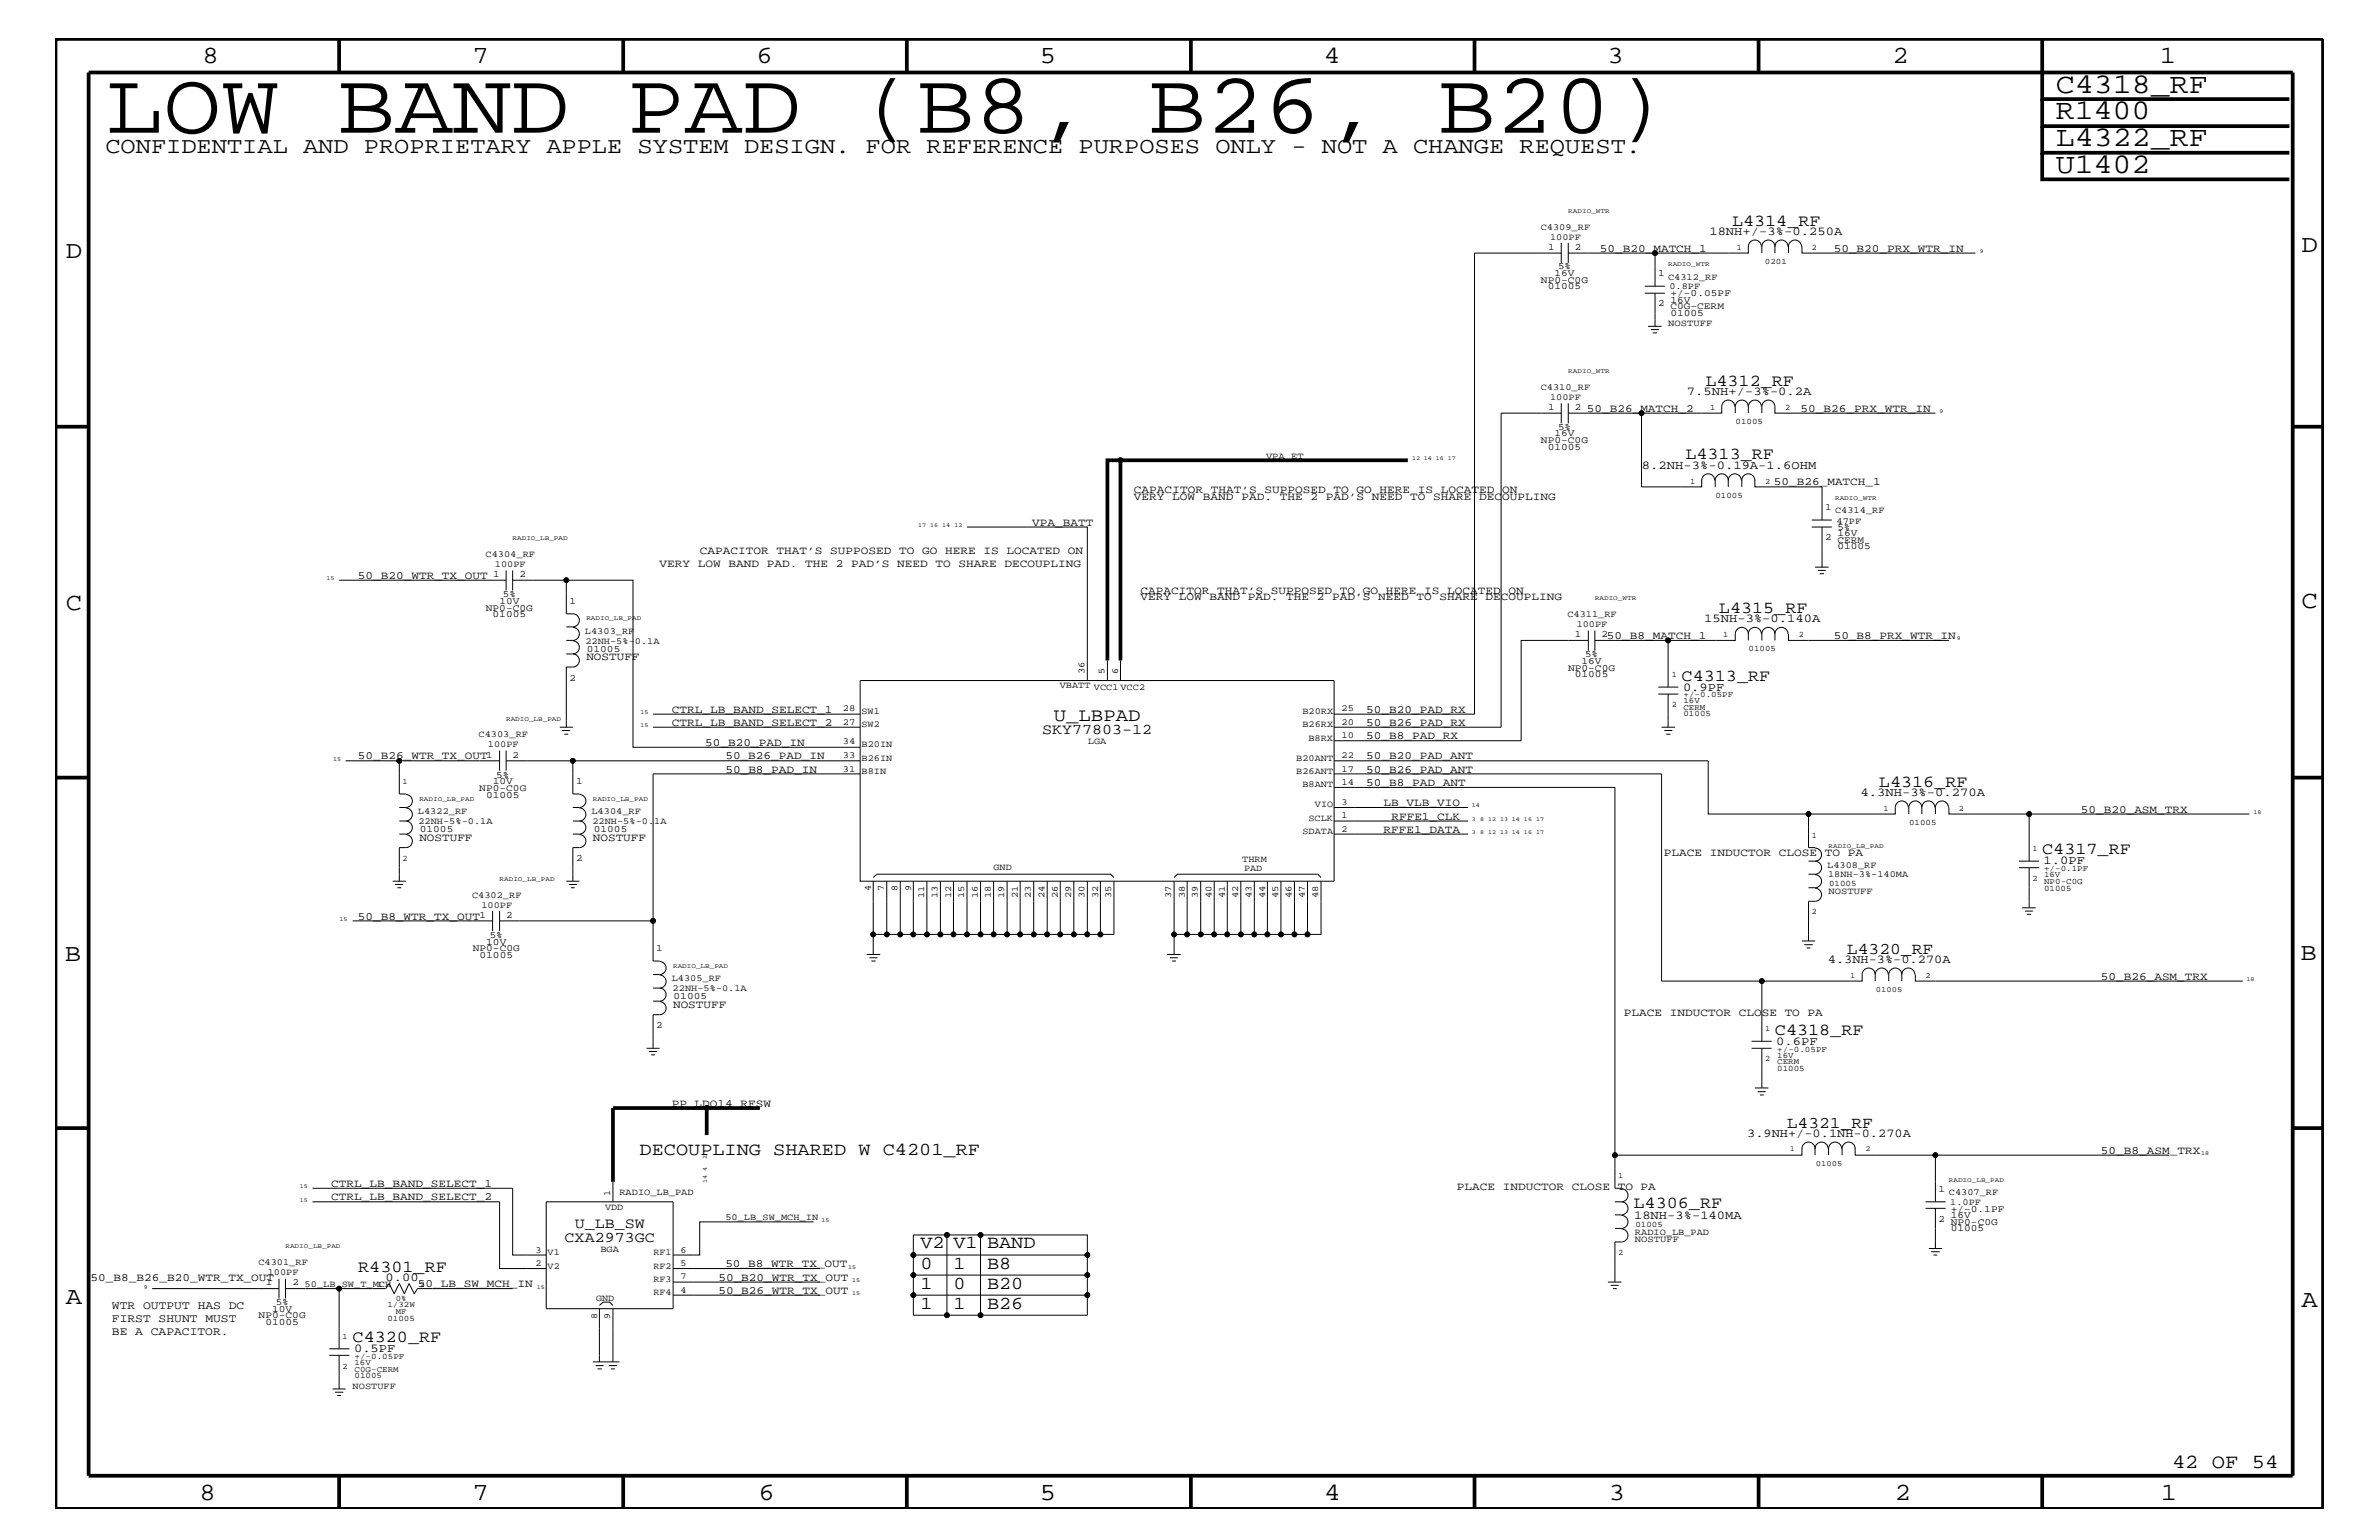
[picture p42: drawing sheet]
<svg xmlns="http://www.w3.org/2000/svg" width="432mm" height="279mm" viewBox="0 0 432 279" stroke-linecap="round" stroke-linejoin="round" font-family="sans-serif">
<defs><g id="words">
<text font-size="15.9" x="19.1" y="24.1">LOW BAND PAD (B8, B26, B20)</text>
<g font-size="5.2">
<text x="373.1" y="16.8">C4318_RF</text>
<text x="373.1" y="21.6">R1400</text>
<text x="373.1" y="26.5">L4322_RF</text>
<text x="373.1" y="31.4">U1402</text>
</g>
<g font-size="4.5">
<text x="36.7" y="11.5">8</text>
<text x="85.8" y="11.5">7</text>
<text x="137.3" y="11.5">6</text>
<text x="188.7" y="11.5">5</text>
<text x="240.3" y="11.5">4</text>
<text x="291.8" y="11.5">3</text>
<text x="343.5" y="11.5">2</text>
<text x="392" y="11.5">1</text>
<text x="11.9" y="46.8">D</text>
<text x="417.7" y="45.7">D</text>
<text x="11.9" y="110.6">C</text>
<text x="417.7" y="110.3">C</text>
<text x="11.8" y="174.3">B</text>
<text x="417.6" y="174.2">B</text>
<text x="11.9" y="236.7">A</text>
<text x="417.7" y="237.1">A</text>
<text x="36.2" y="272.1">8</text>
<text x="85.8" y="272.1">7</text>
<text x="137.7" y="272.1">6</text>
<text x="188.7" y="272.1">5</text>
<text x="240.4" y="272.1">4</text>
<text x="292" y="272.1">3</text>
<text x="343.9" y="272.1">2</text>
<text x="392.2" y="272.1">1</text>
</g>
<text font-size="4.1" x="19.1" y="27.7">CONFIDENTIAL AND PROPRIETARY APPLE SYSTEM DESIGN. FOR REFERENCE PURPOSES ONLY - NOT A CHANGE REQUEST.</text>
<text font-size="3.6" x="394.2" y="266.4">42 OF 54</text>
<text font-size="3.4" x="191.3" y="130.8">U_LBPAD</text>
<g font-size="3.3">
<text x="116.1" y="209.6">DECOUPLING SHARED W C4201_RF</text>
<text x="167" y="226.5">V2</text>
<text x="173.1" y="226.5">V1</text>
<text x="179.2" y="226.5">BAND</text>
<text x="167" y="233.8">1</text>
<text x="167" y="230.2">0</text>
<text x="173.1" y="230.2">1</text>
<text x="173.1" y="233.8">0</text>
<text x="179.2" y="233.8">B20</text>
<text x="179.2" y="230.2">B8</text>
<text x="167" y="237.4">1</text>
<text x="173.1" y="237.4">1</text>
<text x="179.2" y="237.4">B26</text>
</g>
<g font-size="3">
<text x="314.4" y="40.9">L4314_RF</text>
<text x="309.5" y="70">L4312_RF</text>
<text x="305.9" y="83.3">L4313_RF</text>
<text x="312" y="111.2">L4315_RF</text>
<text x="305.2" y="123.5">C4313_RF</text>
<text x="341" y="142.8">L4316_RF</text>
<text x="370.7" y="155">C4317_RF</text>
<text x="335.2" y="173.1">L4320_RF</text>
<text x="322.2" y="187.7">C4318_RF</text>
<text x="324.3" y="204.6">L4321_RF</text>
<text x="296.5" y="219.2">L4306_RF</text>
<text x="65" y="230.7">R4301_RF</text>
<text x="64" y="243.5">C4320_RF</text>
</g>
<g font-size="2.7">
<text x="189.1" y="133.2">SKY77803-12</text>
<text x="102.5" y="225.3">CXA2973GC</text>
<text x="104.3" y="222.9">U_LB_SW</text>
</g>
<g font-size="2.2">
<text x="310.3" y="42.6">18NH+/-3%-0.250A</text>
<text x="306.2" y="71.7">7.5NH+/-3%-0.2A</text>
<text x="298" y="85">8.2NH-3%-0.19A-1.6OHM</text>
<text x="309.3" y="112.9">15NH-3%-0.140A</text>
<text x="305.5" y="125.3">0.9PF</text>
<text x="337.7" y="144.5">4.3NH-3%-0.270A</text>
<text x="370.9" y="156.8">1.0PF</text>
<text x="331.8" y="174.8">4.3NH-3%-0.270A</text>
<text x="322.4" y="189.5">0.6PF</text>
<text x="317.1" y="206.3">3.9NH+/-0.1NH-0.270A</text>
<text x="296.6" y="221.1">18NH-3%-140MA</text>
<text x="70" y="232.4">0.00</text>
<text x="64.3" y="245.3">0.5PF</text>
</g>
<g font-size="2.1">
<text x="20.3" y="237.4">WTR OUTPUT HAS DC</text>
<text x="20.3" y="239.9">FIRST SHUNT MUST</text>
<text x="20.3" y="242.3">BE A CAPACITOR.</text>
</g>
<g font-size="2">
<text x="290.4" y="45.7">50_B20_MATCH_1</text>
<text x="332.8" y="45.7">50_B20_PRX_WTR_IN</text>
<text x="288" y="74.7">50_B26_MATCH_2</text>
<text x="326.8" y="74.7">50_B26_PRX_WTR_IN</text>
<text x="205.8" y="89.5">CAPACITOR THAT’S SUPPOSED TO GO HERE IS LOCATED ON</text>
<text x="322" y="88.1">50_B26_MATCH_1</text>
<text x="187.4" y="95.4">VPA_BATT</text>
<text x="205.8" y="90.7">VERY LOW BAND PAD. THE 2 PAD’S NEED TO SHARE DECOUPLING</text>
<text x="127" y="100.4">CAPACITOR THAT’S SUPPOSED TO GO HERE IS LOCATED ON</text>
<text x="64.9" y="105">50_B20_WTR_TX_OUT</text>
<text x="119.7" y="102.9">VERY LOW BAND PAD. THE 2 PAD’S NEED TO SHARE DECOUPLING</text>
<text x="207" y="107.7">CAPACITOR THAT’S SUPPOSED TO GO HERE IS LOCATED ON</text>
<text x="207" y="108.9">VERY LOW BAND PAD. THE 2 PAD’S NEED TO SHARE DECOUPLING</text>
<text x="106.4" y="119.8">NOSTUFF</text>
<text x="291.7" y="115.9">50_B8_MATCH_1</text>
<text x="332.8" y="115.9">50_B8_PRX_WTR_IN</text>
<text x="121.9" y="129.3">CTRL_LB_BAND_SELECT_1</text>
<text x="121.9" y="131.7">CTRL_LB_BAND_SELECT_2</text>
<text x="248" y="131.7">50_B26_PAD_RX</text>
<text x="248" y="129.3">50_B20_PAD_RX</text>
<text x="64.9" y="137.8">50_B26_WTR_TX_OUT</text>
<text x="128" y="135.3">50_B20_PAD_IN</text>
<text x="131.7" y="137.8">50_B26_PAD_IN</text>
<text x="248" y="134.1">50_B8_PAD_RX</text>
<text x="248" y="137.8">50_B20_PAD_ANT</text>
<text x="131.7" y="140.2">50_B8_PAD_IN</text>
<text x="248" y="142.6">50_B8_PAD_ANT</text>
<text x="248" y="140.2">50_B26_PAD_ANT</text>
<text x="251.1" y="146.2">LB_VLB_VIO</text>
<text x="252.6" y="148.7">RFFE1_CLK</text>
<text x="377.7" y="147.5">50_B20_ASM_TRX</text>
<text x="76.1" y="152.6">NOSTUFF</text>
<text x="107.6" y="152.6">NOSTUFF</text>
<text x="251.1" y="151.1">RFFE1_DATA</text>
<text x="302" y="155.2">PLACE INDUCTOR CLOSE TO PA</text>
<text x="64.9" y="166.9">50_B8_WTR_TX_OUT</text>
<text x="381.3" y="177.7">50_B26_ASM_TRX</text>
<text x="122.2" y="182.9">NOSTUFF</text>
<text x="294.7" y="184.3">PLACE INDUCTOR CLOSE TO PA</text>
<text x="121.9" y="200.9">PP_LDO14_RFSW</text>
<text x="381.3" y="209.3">50_B8_ASM_TRX</text>
<text x="60.1" y="215.3">CTRL_LB_BAND_SELECT_1</text>
<text x="264.4" y="215.8">PLACE INDUCTOR CLOSE TO PA</text>
<text x="60.1" y="217.8">CTRL_LB_BAND_SELECT_2</text>
<text x="16.4" y="232.4">50_B8_B26_B20_WTR_TX_OUT</text>
<text x="75.9" y="233.5">50_LB_SW_MCH_IN</text>
<text x="130.4" y="232.4">50_B20_WTR_TX_OUT</text>
<text x="131.7" y="229.9">50_B8_WTR_TX_OUT</text>
<text x="130.4" y="234.7">50_B26_WTR_TX_OUT</text>
</g>
<g font-size="1.8">
<text x="281" y="45.3">1</text>
<text x="285.8" y="45.3">2</text>
<text x="279.7" y="51.3">NP0-C0G</text>
<text x="280.9" y="52.5">01005</text>
<text x="282.2" y="50.2">16V</text>
<text x="282.8" y="48.9">5%</text>
<text x="301" y="50.2">1</text>
<text x="303.2" y="53.8">+/-0.05PF</text>
<text x="301" y="55.6">2</text>
<text x="303.2" y="57.3">01005</text>
<text x="303.2" y="56.1">C0G-CERM</text>
<text x="303.2" y="54.9">16V</text>
<text x="281" y="74.4">1</text>
<text x="285.8" y="74.4">2</text>
<text x="279.7" y="80.5">NP0-C0G</text>
<text x="280.9" y="81.6">01005</text>
<text x="282.2" y="79.2">16V</text>
<text x="282.8" y="78">5%</text>
<text x="331.3" y="92.6">1</text>
<text x="331.3" y="98">2</text>
<text x="333.5" y="97.3">16V</text>
<text x="333.5" y="98.5">CERM</text>
<text x="333.5" y="99.7">01005</text>
<text x="333.5" y="96.2">5%</text>
<text x="89.5" y="104.7">1</text>
<text x="94.3" y="104.7">2</text>
<text x="88.2" y="110.8">NP0-C0G</text>
<text x="89.4" y="112">01005</text>
<text x="90.6" y="109.5">10V</text>
<text x="91.3" y="108.3">5%</text>
<text x="103.4" y="109.5">1</text>
<text x="106.5" y="118.2">01005</text>
<text x="285.8" y="115.6">1</text>
<text x="287.7" y="119.2">5%</text>
<text x="290.7" y="115.6">2</text>
<text x="103.4" y="123.5">2</text>
<text x="284.6" y="121.7">NP0-C0G</text>
<text x="285.8" y="122.9">01005</text>
<text x="287.1" y="120.4">16V</text>
<text x="88.2" y="137.4">1</text>
<text x="93" y="137.4">2</text>
<text x="87" y="143.5">NP0-C0G</text>
<text x="89.5" y="142.3">10V</text>
<text x="90.1" y="141.1">5%</text>
<text x="104.6" y="142.3">1</text>
<text x="88.2" y="144.7">01005</text>
<text x="76.2" y="151">01005</text>
<text x="107.8" y="151">01005</text>
<text x="104.6" y="156.2">2</text>
<text x="87" y="166.5">1</text>
<text x="91.9" y="166.5">2</text>
<text x="85.8" y="172.6">NP0-C0G</text>
<text x="87" y="173.8">01005</text>
<text x="88.3" y="171.4">10V</text>
<text x="88.9" y="170.1">5%</text>
<text x="119.1" y="172.6">1</text>
<text x="122.3" y="181.3">01005</text>
<text x="119.1" y="186.5">2</text>
<text x="351.9" y="221.7">2</text>
<text x="351.9" y="216.2">1</text>
<text x="354.1" y="219.8">+/-0.1PF</text>
<text x="354.1" y="220.9">16V</text>
<text x="354.1" y="222.2">NP0-C0G</text>
<text x="354.1" y="223.4">01005</text>
<text x="48.3" y="233.2">1</text>
<text x="53.1" y="233.2">2</text>
<text x="46.9" y="239.2">NP0-C0G</text>
<text x="49.4" y="238">10V</text>
<text x="50" y="236.8">5%</text>
<text x="48.2" y="240.5">01005</text>
</g>
<g font-size="1.7">
<text x="279.7" y="41.7">C4309_RF</text>
<text x="281.3" y="43.5">100PF</text>
<text x="302.8" y="50.7">C4312_RF</text>
<text x="303" y="52.5">0.8PF</text>
<text x="302.8" y="59.2">NOSTUFF</text>
<text x="279.7" y="70.7">C4310_RF</text>
<text x="281.3" y="72.6">100PF</text>
<text x="229.8" y="83.3">VPA_ET</text>
<text x="333.1" y="93.2">C4314_RF</text>
<text x="333.3" y="95">47PF</text>
<text x="88.1" y="101">C4304_RF</text>
<text x="89.8" y="102.9">100PF</text>
<text x="284.5" y="112">C4311_RF</text>
<text x="286.2" y="113.7">100PF</text>
<text x="106.2" y="115">L4303_RF</text>
<text x="106.3" y="116.8">22NH-5%-0.1A</text>
<text x="192.4" y="124.9">VBATT VCC1 VCC2</text>
<text x="196.8" y="122.4" transform="rotate(-90 196.8 122.4)">36</text>
<text x="200.5" y="122.4" transform="rotate(-90 200.5 122.4)">5</text>
<text x="202.9" y="122.4" transform="rotate(-90 202.9 122.4)">6</text>
<text x="153" y="131.5">27</text>
<text x="153" y="129.1">28</text>
<text x="156.4" y="131.9">SW2</text>
<text x="156.4" y="129.6">SW1</text>
<text x="236.4" y="131.9">B26RX</text>
<text x="236.4" y="129.6">B20RX</text>
<text x="243.5" y="131.5">20</text>
<text x="243.5" y="129.1">25</text>
<text x="86.9" y="133.8">C4303_RF</text>
<text x="88.6" y="135.6">100PF</text>
<text x="153" y="137.5">33</text>
<text x="153" y="135.1">34</text>
<text x="156.4" y="135.6">B20IN</text>
<text x="197.4" y="135">LGA</text>
<text x="237.5" y="134.4">B8RX</text>
<text x="243.5" y="137.5">22</text>
<text x="243.5" y="133.9">10</text>
<text x="153" y="140">31</text>
<text x="156.4" y="140.4">B8IN</text>
<text x="156.4" y="138">B26IN</text>
<text x="235.3" y="140.4">B26ANT</text>
<text x="235.3" y="138">B20ANT</text>
<text x="236.4" y="142.9">B8ANT</text>
<text x="243.5" y="140">17</text>
<text x="243.5" y="142.4">14</text>
<text x="75.9" y="147.7">L4322_RF</text>
<text x="75.9" y="149.5">22NH-5%-0.1A</text>
<text x="107.4" y="147.7">L4304_RF</text>
<text x="107.5" y="149.5">22NH-5%-0.1A</text>
<text x="237.5" y="149">SCLK</text>
<text x="238.7" y="146.5">VIO</text>
<text x="243.5" y="146">3</text>
<text x="243.5" y="148.4">1</text>
<text x="236.4" y="151.3">SDATA</text>
<text x="243.5" y="150.9">2</text>
<text x="158.1" y="161.7" transform="rotate(-90 158.1 161.7)">4</text>
<text x="160.4" y="161.7" transform="rotate(-90 160.4 161.7)">7</text>
<text x="162.9" y="161.7" transform="rotate(-90 162.9 161.7)">8</text>
<text x="165.4" y="161.7" transform="rotate(-90 165.4 161.7)">9</text>
<text x="180.3" y="157.8">GND</text>
<text x="225.5" y="156.4">THRM</text>
<text x="225.8" y="158">PAD</text>
<text x="331.6" y="157.4">L4308_RF</text>
<text x="331.8" y="159.2">18NH-3%-140MA</text>
<text x="85.7" y="162.8">C4302_RF</text>
<text x="87.4" y="164.7">100PF</text>
<text x="167.7" y="162.9" transform="rotate(-90 167.7 162.9)">11</text>
<text x="170.2" y="162.9" transform="rotate(-90 170.2 162.9)">13</text>
<text x="172.6" y="162.9" transform="rotate(-90 172.6 162.9)">12</text>
<text x="175" y="162.9" transform="rotate(-90 175 162.9)">15</text>
<text x="177.5" y="162.9" transform="rotate(-90 177.5 162.9)">16</text>
<text x="179.8" y="162.9" transform="rotate(-90 179.8 162.9)">18</text>
<text x="182.3" y="162.9" transform="rotate(-90 182.3 162.9)">19</text>
<text x="184.7" y="162.9" transform="rotate(-90 184.7 162.9)">21</text>
<text x="187.1" y="162.9" transform="rotate(-90 187.1 162.9)">23</text>
<text x="189.6" y="162.9" transform="rotate(-90 189.6 162.9)">24</text>
<text x="192" y="162.9" transform="rotate(-90 192 162.9)">26</text>
<text x="194.4" y="162.9" transform="rotate(-90 194.4 162.9)">29</text>
<text x="196.8" y="162.9" transform="rotate(-90 196.8 162.9)">30</text>
<text x="199.3" y="162.9" transform="rotate(-90 199.3 162.9)">32</text>
<text x="201.7" y="162.9" transform="rotate(-90 201.7 162.9)">35</text>
<text x="212.6" y="162.9" transform="rotate(-90 212.6 162.9)">37</text>
<text x="215.1" y="162.9" transform="rotate(-90 215.1 162.9)">38</text>
<text x="217.4" y="162.9" transform="rotate(-90 217.4 162.9)">39</text>
<text x="219.9" y="162.9" transform="rotate(-90 219.9 162.9)">40</text>
<text x="222.3" y="162.9" transform="rotate(-90 222.3 162.9)">41</text>
<text x="224.7" y="162.9" transform="rotate(-90 224.7 162.9)">42</text>
<text x="227.2" y="162.9" transform="rotate(-90 227.2 162.9)">43</text>
<text x="229.6" y="162.9" transform="rotate(-90 229.6 162.9)">44</text>
<text x="232" y="162.9" transform="rotate(-90 232 162.9)">45</text>
<text x="234.4" y="162.9" transform="rotate(-90 234.4 162.9)">46</text>
<text x="236.8" y="162.9" transform="rotate(-90 236.8 162.9)">47</text>
<text x="239.3" y="162.9" transform="rotate(-90 239.3 162.9)">48</text>
<text x="331.9" y="162.2">NOSTUFF</text>
<text x="121.9" y="178">L4305_RF</text>
<text x="122.1" y="179.9">22NH-5%-0.1A</text>
<text x="109.8" y="219.5">VDD</text>
<text x="110.7" y="216.9" transform="rotate(-90 110.7 216.9)">1</text>
<text x="112.4" y="216.9">RADIO_LB_PAD</text>
<text x="131.7" y="221.4">50_LB_SW_MCH_IN</text>
<text x="353.7" y="216.9">C4307_RF</text>
<text x="354" y="218.6">1.0PF</text>
<text x="97.2" y="227.3">3</text>
<text x="99.4" y="227.7">V1</text>
<text x="109" y="227.1">BGA</text>
<text x="118.6" y="227.7">RF1</text>
<text x="123.5" y="227.3">6</text>
<text x="296.8" y="224.1">RADIO_LB_PAD</text>
<text x="296.8" y="225.3">NOSTUFF</text>
<text x="46.9" y="229.6">C4301_RF</text>
<text x="48.6" y="231.3">100PF</text>
<text x="55.3" y="233.5">50_LB_SW_T_MCH</text>
<text x="97.2" y="229.6">2</text>
<text x="99.4" y="230.2">V2</text>
<text x="118.6" y="230.2">RF2</text>
<text x="118.6" y="232.6">RF3</text>
<text x="123.5" y="229.6">5</text>
<text x="123.5" y="232.1">7</text>
<text x="108.2" y="236">GND</text>
<text x="108.4" y="239.4" transform="rotate(-90 108.4 239.4)">8</text>
<text x="110.7" y="239.4" transform="rotate(-90 110.7 239.4)">9</text>
<text x="118.6" y="235">RF4</text>
<text x="123.5" y="234.6">4</text>
<text x="64" y="252">NOSTUFF</text>
</g>
<g font-size="1.5">
<text x="315.2" y="45.3">1</text>
<text x="320.3" y="47.9">0201</text>
<text x="328.8" y="45.3">2</text>
<text x="310.4" y="74.4">1</text>
<text x="315" y="76.9">01005</text>
<text x="324" y="74.4">2</text>
<text x="306.7" y="87.7">1</text>
<text x="320.4" y="87.7">2</text>
<text x="311.4" y="90.3">01005</text>
<text x="312.8" y="115.6">1</text>
<text x="317.4" y="118.1">01005</text>
<text x="326.5" y="115.6">2</text>
<text x="303.4" y="122.9">1</text>
<text x="303.4" y="128.3">2</text>
<text x="305.6" y="130">01005</text>
<text x="305.6" y="126.5">+/-0.05PF</text>
<text x="305.6" y="127.6">16V</text>
<text x="305.6" y="128.8">CERM</text>
<text x="73.1" y="142.3">1</text>
<text x="341.9" y="147.1">1</text>
<text x="346.5" y="149.6">01005</text>
<text x="355.5" y="147.1">2</text>
<text x="328.8" y="152">1</text>
<text x="368.9" y="154.4">1</text>
<text x="73.1" y="156.2">2</text>
<text x="332" y="160.7">01005</text>
<text x="368.9" y="159.9">2</text>
<text x="371" y="160.3">NP0-C0G</text>
<text x="371" y="158">+/-0.1PF</text>
<text x="371" y="161.6">01005</text>
<text x="371" y="159.1">16V</text>
<text x="328.8" y="165.9">2</text>
<text x="320.4" y="187.1">1</text>
<text x="322.6" y="191.9">16V</text>
<text x="322.6" y="190.8">+/-0.05PF</text>
<text x="320.4" y="192.6">2</text>
<text x="322.6" y="194.3">01005</text>
<text x="322.6" y="193.1">CERM</text>
<text x="293.7" y="213.8">1</text>
<text x="293.7" y="227.7">2</text>
<text x="296.8" y="222.5">01005</text>
<text x="68.5" y="233.5">1</text>
<text x="76.2" y="233.5">2</text>
<text x="70.3" y="237.2">1/32W</text>
<text x="70.3" y="239.6">01005</text>
<text x="71.8" y="236">0%</text>
<text x="71.8" y="238.4">MF</text>
<text x="62.1" y="242.9">1</text>
<text x="62.1" y="248.4">2</text>
<text x="64.3" y="246.5">+/-0.05PF</text>
<text x="64.3" y="250">01005</text>
<text x="64.3" y="247.6">16V</text>
<text x="64.3" y="248.9">C0G-CERM</text>
</g>
<g font-size="1.4">
<text x="335.8" y="177.4">1</text>
<text x="340.5" y="179.9">01005</text>
<text x="349.5" y="177.4">2</text>
<text x="324.9" y="208.9">1</text>
<text x="338.6" y="208.9">2</text>
<text x="329.6" y="211.5">01005</text>
</g>
<g font-size="1.2">
<text x="284.6" y="38.6">RADIO_WTR</text>
<text x="302.8" y="48.3">RADIO_WTR</text>
<text x="284.6" y="67.7">RADIO_WTR</text>
<text x="333.1" y="90.7">RADIO_WTR</text>
<text x="93" y="98">RADIO_LB_PAD</text>
<text x="106.4" y="112.6">RADIO_LB_PAD</text>
<text x="289.5" y="108.9">RADIO_WTR</text>
<text x="91.9" y="130.8">RADIO_LB_PAD</text>
<text x="76.1" y="145.3">RADIO_LB_PAD</text>
<text x="107.6" y="145.3">RADIO_LB_PAD</text>
<text x="331.9" y="153.8">RADIO_LB_PAD</text>
<text x="90.7" y="159.9">RADIO_LB_PAD</text>
<text x="122.2" y="175.6">RADIO_LB_PAD</text>
<text x="353.7" y="214.4">RADIO_LB_PAD</text>
<text x="51.8" y="226.5">RADIO_LB_PAD</text>
</g>
<g font-size="1.1">
<text x="359.3" y="45.9">9</text>
<text x="352" y="75">9</text>
<text x="256.3" y="83.5">12 14 16 17</text>
<text x="166.6" y="95.6">17 16 14 12</text>
<text x="59.3" y="105.3">15</text>
<text x="355.2" y="116.2">9</text>
<text x="116.2" y="129.6">15</text>
<text x="116.2" y="131.9">15</text>
<text x="60.5" y="138">15</text>
<text x="267.1" y="146.5">14</text>
<text x="267.1" y="149">3</text>
<text x="268.6" y="149">8 12 13 14 16 17</text>
<text x="409" y="147.7">18</text>
<text x="267.1" y="151.3">3</text>
<text x="268.6" y="151.3">8 12 13 14 16 17</text>
<text x="61.6" y="167.1">15</text>
<text x="407.8" y="178">18</text>
<text x="399.5" y="209.6">18</text>
<text x="54.4" y="215.6">15</text>
<text x="128.3" y="214.7" transform="rotate(-90 128.3 214.7)">14 4</text>
<text x="128.3" y="210.3" transform="rotate(-90 128.3 210.3)">2</text>
<text x="54.4" y="218">15</text>
<text x="149.1" y="221.7">15</text>
<text x="26.1" y="233.8">9</text>
<text x="97.5" y="233.8">15</text>
<text x="153.9" y="230.2">15</text>
<text x="154.7" y="232.6">15</text>
<text x="154.7" y="235">15</text>
</g>
</g></defs>
<g fill="none" stroke="#000" stroke-width=".18">
<path d="M283.4 45.9h-15.8v83.7h-25.5M283.4 44.1v3.6M284.6 44.1v3.6M298.5 53.2h3.7M298.5 51.9h3.7M299.1 59.2h2.5M299.6 59.8h1.5M300.4 45.9v6M300.4 53.2v6M317.3 44.6v1.3h-32.7M317.3 44.7a1.19 1.19 0 0 1 1.2-1.2 1.19 1.19 0 0 1 1.2 1.2M319.8 44.7a1.19 1.19 0 0 1 1.2-1.2 1.19 1.19 0 0 1 1.2 1.2 1.19 1.19 0 0 1 1.1-1.2 1.19 1.19 0 0 1 1.2 1.2"/>
<path d="M319.8 44.6v1.3M322.2 44.6v1.3M324.6 44.7a1.19 1.19 0 0 1 1.2-1.2 1.19 1.19 0 0 1 1.2 1.2M324.6 44.6v1.3M327.1 44.6v1.3h31.5M283.4 75h-10.9v56.9h-30.4M283.4 73.2v3.6M284.6 73.2v3.6M297.9 75v13.3h11v-1.2M300 60.4h.7M314.9 73.8a1.19 1.19 0 0 0-1.2-1.2 1.19 1.19 0 0 0-1.2 1.2v1.2h-27.9M317.3 73.8a1.19 1.19 0 0 1 1.2-1.2 1.19 1.19 0 0 1 1.2 1.2"/>
<path d="M317.3 73.8a1.19 1.19 0 0 0-1.2-1.2 1.19 1.19 0 0 0-1.1 1.2v1.2M317.3 73.8v1.2M319.8 75v-1.2a1.19 1.19 0 0 1 1.2-1.2 1.19 1.19 0 0 1 1.2 1.2v1.2h29.1M175.5 95.6h21.9v27.9M308.9 87.2a1.19 1.19 0 0 1 1.1-1.2 1.19 1.19 0 0 1 1.2 1.2M311.3 87.2a1.19 1.19 0 0 1 1.2-1.2 1.19 1.19 0 0 1 1.2 1.2 1.19 1.19 0 0 1 1.2-1.2 1.19 1.19 0 0 1 1.2 1.2M311.3 87.1v1.2M313.7 87.1v1.2M316.1 87.2a1.19 1.19 0 0 1 1.2-1.2 1.19 1.19 0 0 1 1.2 1.2M316.1 87.1v1.2M318.5 87.1v1.2h12.2v6M328.8 95.6h3.7"/>
<path d="M328.8 94.3h3.7M330.7 95.6v7.3M61.6 105.3h30.3M91.9 103.5v3.6M93 103.5v3.6M93 105.3h9.8M102.8 118.6h1.2a1.19 1.19 0 0 1 1.2 1.2 1.19 1.19 0 0 1-1.2 1.2M102.8 113.7h1.2M102.8 116.2h1.2M104 116.3a1.19 1.19 0 0 1 1.2 1.2 1.19 1.19 0 0 1-1.2 1.1M104 113.8a1.19 1.19 0 0 1 1.2 1.2 1.19 1.19 0 0 1-1.2 1.2M104 113.7a1.19 1.19 0 0 0 1.2-1.2 1.19 1.19 0 0 0-1.2-1.1h-1.2v-6.1h12.1v30.3h41.2"/>
<path d="M201 119.8v3.7M203.4 119.8v3.7M288.3 116.2h-12.2v18.2h-34M288.3 114.4v3.7M289.5 114.4v3.7M302.8 116.2v8.5M317.3 115a1.19 1.19 0 0 0-1.2-1.2 1.19 1.19 0 0 0-1.1 1.2v1.2h-25.5M317.3 115a1.19 1.19 0 0 1 1.2-1.2 1.19 1.19 0 0 1 1.2 1.2M317.3 115v1.2M322.2 115a1.19 1.19 0 0 0-1.2-1.2 1.19 1.19 0 0 0-1.2 1.2v1.2M322.2 115a1.19 1.19 0 0 1 1.1-1.2 1.19 1.19 0 0 1 1.2 1.2M322.2 115v1.2"/>
<path d="M324.6 115v1.2h29.1M329.4 102.9h2.5M329.9 103.5h1.5M330.3 104.1h.7M62.7 138h9.8v6h1.2M72.5 138h18.2M90.7 136.2v3.6M91.9 138h64.2M91.9 136.2v3.6M101.6 131.9h2.4M102 132.5h1.5M102.4 133.2h.7"/>
<path d="M104 138v6h1.2M104 121h-1.2v10.9M118.5 129.6h37.6M118.5 131.9h37.6M156.1 123.5h86v36.4h-86zM242.1 138h67.9v9.7h34v-1.2a1.19 1.19 0 0 1 1.2-1.2 1.19 1.19 0 0 1 1.2 1.2M301 125.9h3.6M301 124.7h3.6M301.6 131.9h2.4M302.1 132.5h1.4M302.4 133.2h.8M302.8 125.9v6"/>
<path d="M71.3 159.9h2.4M72.5 149h1.2a1.19 1.19 0 0 1 1.1 1.1 1.19 1.19 0 0 1-1.1 1.2M72.5 146.5h1.2M72.5 151.3h1.2M73.7 144.1a1.19 1.19 0 0 1 1.1 1.2 1.19 1.19 0 0 1-1.1 1.2M73.7 146.6a1.19 1.19 0 0 1 1.1 1.2 1.19 1.19 0 0 1-1.1 1.2M73.7 151.4a1.19 1.19 0 0 1 1.1 1.2 1.19 1.19 0 0 1-1.1 1.2M73.7 153.8h-1.2v6.1M102.8 159.9h2.4M104 149h1.2a1.19 1.19 0 0 1 1.1 1.1 1.19 1.19 0 0 1-1.1 1.2M104 146.5h1.2M104 151.3h1.2"/>
<path d="M105.2 144.1a1.19 1.19 0 0 1 1.1 1.2 1.19 1.19 0 0 1-1.1 1.2M105.2 146.6a1.19 1.19 0 0 1 1.1 1.2 1.19 1.19 0 0 1-1.1 1.2M105.2 151.4a1.19 1.19 0 0 1 1.1 1.2 1.19 1.19 0 0 1-1.1 1.2M105.2 153.8h-1.2v6.1M156.1 140.4h-37.6v26.7M158.5 159.2l.7-.6h42.4l.6 .6M158.5 159.9v9.6h2.5v-9.6M163.4 159.9v9.6h2.4v-9.6M168.2 159.9v9.6h2.5v-9.6M173.1 159.9v9.6h2.4v-9.6M178 159.9v9.6h2.3v-9.6M182.8 159.9v9.6h2.4v-9.6"/>
<path d="M187.6 159.9v9.6h2.5v-9.6M192.4 159.9v9.6h2.5v-9.6M197.4 159.9v9.6h2.3v-9.6M202.2 159.9v9.6h-2.5M213.1 159.2l.6-.6h25.5l.6 .6M213.1 159.9v9.6h2.4v-9.6M217.9 159.9v9.6h2.5v-9.6M222.8 159.9v9.6h2.4v-9.6M227.7 159.9v9.6h2.3v-9.6M232.5 159.9v9.6h2.5v-9.6M237.3 159.9v9.6h2.5v-9.6M242.1 142.9h51v66.7h34v-1.3"/>
<path d="M242.1 146.5h24.3M242.1 149h24.3M242.1 151.3h24.3M242.1 140.4h59.5v37.6h18.2M328.3 156.2h1.1a1.19 1.19 0 0 1 1.2 1.2 1.19 1.19 0 0 1-1.1 1.2M328.3 147.7v6.1h1.1M328.3 158.6h1.1M329.4 158.7a1.19 1.19 0 0 1 1.2 1.2 1.19 1.19 0 0 1-1.1 1.2M329.4 153.9a1.19 1.19 0 0 1 1.2 1.1 1.19 1.19 0 0 1-1.1 1.2M348.8 146.5a1.19 1.19 0 0 1 1.2-1.2 1.19 1.19 0 0 1 1.2 1.2M348.8 146.5a1.19 1.19 0 0 0-1.2-1.2 1.19 1.19 0 0 0-1.1 1.2v1.2M348.8 146.5v1.2"/>
<path d="M353.7 146.5a1.19 1.19 0 0 0-1.2-1.2 1.19 1.19 0 0 0-1.2 1.2v1.2M353.7 146.5v1.2h54.6M366.4 157.4h3.7M366.4 156.2h3.7M368.3 147.7v8.5M368.3 157.4v7.3M64 167.1h25.4M71.7 160.5h1.5M72.1 161.1h.7M89.4 165.3v3.6M90.7 167.1h27.8v7.3h1.2M90.7 165.3v3.6"/>
<path d="M103.3 160.5h1.4M103.6 161.1h.7M118.5 179.3h1.2a1.19 1.19 0 0 1 1.2 1.1 1.19 1.19 0 0 1-1.2 1.2M118.5 176.8h1.2M119.7 174.4a1.19 1.19 0 0 1 1.2 1.2 1.19 1.19 0 0 1-1.2 1.2M119.7 176.9a1.19 1.19 0 0 1 1.2 1.2 1.19 1.19 0 0 1-1.2 1.2M157.3 173.2h2.5M157.8 173.8h1.5M158.2 174.4h.7M158.5 169.5v3.7M161 169.5h2.4M165.8 169.5h2.4"/>
<path d="M170.7 169.5h2.4M175.5 169.5h2.5M180.3 169.5h2.5M185.2 169.5h2.4M190.1 169.5h2.3M194.9 169.5h2.5M211.8 173.2h2.5M212.3 173.8h1.5M212.8 174.4h.6M213.1 169.5v3.7M215.5 169.5h2.4M220.4 169.5h2.4"/>
<path d="M225.2 169.5h2.5M230 169.5h2.5M235 169.5h2.3M327.1 170.7h2.3M327.5 171.4h1.5M327.9 172h.7M328.3 161.1h1.1M329.4 161.1a1.19 1.19 0 0 1 1.2 1.2 1.19 1.19 0 0 1-1.1 1.2M329.4 163.5h-1.1v7.2M340.4 176.8a1.19 1.19 0 0 0-1.2-1.2 1.19 1.19 0 0 0-1.2 1.2v1.2h-18.2v10.9M340.4 176.8a1.19 1.19 0 0 1 1.1-1.2 1.19 1.19 0 0 1 1.2 1.2M340.4 176.8v1.2"/>
<path d="M345.2 176.8a1.19 1.19 0 0 0-1.2-1.2 1.19 1.19 0 0 0-1.2 1.2v1.2M345.2 176.8a1.19 1.19 0 0 1 1.2-1.2 1.19 1.19 0 0 1 1.2 1.2M345.2 176.8v1.2M347.6 176.8v1.2h59.5M367 164.7h2.5M367.5 165.3h1.5M367.9 165.9h.7M117.3 190.2h2.4M117.8 190.8h1.5M118.2 191.4h.7M118.5 181.6h1.2M119.7 181.7a1.19 1.19 0 0 1 1.2 1.2 1.19 1.19 0 0 1-1.2 1.2"/>
<path d="M119.7 184.1h-1.2v6.1M317.9 190.2h3.7M317.9 188.9h3.7M318.5 197.4h2.5M319 198.1h1.5M319.4 198.7h.7M319.8 190.2v7.2M56.7 215.6h36.3v12.1h6.1M56.7 218h34v12.2h8.4M99.1 218h23.1v19.4h-23.1zM111.3 214.4v3.6M293.1 218h1.2"/>
<path d="M293.1 209.6v6h1.2M294.3 215.7a1.19 1.19 0 0 1 1.2 1.1 1.19 1.19 0 0 1-1.2 1.2M294.3 218a1.19 1.19 0 0 1 1.2 1.2 1.19 1.19 0 0 1-1.2 1.2h-1.2M327.1 208.4a1.19 1.19 0 0 1 1.2-1.2 1.19 1.19 0 0 1 1.1 1.2 1.19 1.19 0 0 1 1.2-1.2 1.19 1.19 0 0 1 1.2 1.2M329.4 208.3v1.3M331.9 208.4a1.19 1.19 0 0 1 1.2-1.2 1.19 1.19 0 0 1 1.2 1.2M331.9 208.3v1.3M334.3 208.4a1.19 1.19 0 0 1 1.2-1.2 1.19 1.19 0 0 1 1.2 1.2M334.3 208.3v1.3M336.7 208.3v1.3h57M349.5 218h3.6M349.5 219.2h3.6"/>
<path d="M351.3 209.6v8.4M351.3 219.2v7.3M27.6 233.8h23M50.6 232v3.6M51.8 233.8h9.8M51.8 232v3.6M93 233.8h-17.2l-.6 .9-.9-1.8-.9 1.8-.9-1.8-1 1.8-.9-1.8-.6 .9h-8.4v10.9M108.8 236.8l.7-.6h1.2l.6 .6M108.8 237.4v9.7M111.3 237.4v9.7M122.2 230.2h26.6M122.2 235h26.6"/>
<path d="M122.2 232.6h26.6M147.7 221.7h-20.7v6h-4.8M165.8 231.3v3.7h31.6M165.8 231.3h31.6v3.7M165.8 227.7h31.6v3.6M165.8 235v3.6h31.6v-3.6M171.9 224.1v14.5M178 224.1h19.4v3.6M178 224.1v14.5M178 224.1h-12.2v7.2M291.8 232.6h2.5M292.4 233.2h1.4"/>
<path d="M292.8 233.8h.7M294.3 220.5a1.19 1.19 0 0 1 1.2 1.2 1.19 1.19 0 0 1-1.2 1.2h-1.2M294.3 223a1.19 1.19 0 0 1 1.2 1.1 1.19 1.19 0 0 1-1.2 1.2h-1.2v7.3M350.1 226.5h2.4M350.5 227.1h1.5M350.9 227.7h.7M59.8 245.9h3.6M59.8 244.7h3.6M60.4 252h2.3M60.8 252.6h1.5M61.2 253.2h.7M61.6 245.9v6.1"/>
<path d="M107.6 247.1h4.8M108.1 247.8h1.5M108.5 248.4h.7M110.5 247.8h1.5M110.9 248.4h.7"/>
<circle cx="300.4" cy="45.9" r=".42"/>
<circle cx="297.9" cy="75" r=".42"/>
<circle cx="203.4" cy="83.5" r=".42"/>
<circle cx="102.8" cy="105.3" r=".42"/>
<circle cx="302.8" cy="116.2" r=".42"/>
<circle cx="72.5" cy="138" r=".42"/>
<circle cx="104" cy="138" r=".42"/>
<circle cx="328.3" cy="147.7" r=".42"/>
<circle cx="368.3" cy="147.7" r=".42"/>
<circle cx="118.5" cy="167.1" r=".42"/>
<circle cx="158.5" cy="169.5" r=".42"/>
<circle cx="161" cy="169.5" r=".42"/>
<circle cx="163.4" cy="169.5" r=".42"/>
<circle cx="165.8" cy="169.5" r=".42"/>
<circle cx="168.2" cy="169.5" r=".42"/>
<circle cx="170.7" cy="169.5" r=".42"/>
<circle cx="173.1" cy="169.5" r=".42"/>
<circle cx="175.5" cy="169.5" r=".42"/>
<circle cx="178" cy="169.5" r=".42"/>
<circle cx="180.3" cy="169.5" r=".42"/>
<circle cx="182.8" cy="169.5" r=".42"/>
<circle cx="185.2" cy="169.5" r=".42"/>
<circle cx="187.6" cy="169.5" r=".42"/>
<circle cx="190.1" cy="169.5" r=".42"/>
<circle cx="192.4" cy="169.5" r=".42"/>
<circle cx="194.9" cy="169.5" r=".42"/>
<circle cx="197.4" cy="169.5" r=".42"/>
<circle cx="199.7" cy="169.5" r=".42"/>
<circle cx="213.1" cy="169.5" r=".42"/>
<circle cx="215.5" cy="169.5" r=".42"/>
<circle cx="217.9" cy="169.5" r=".42"/>
<circle cx="220.4" cy="169.5" r=".42"/>
<circle cx="222.8" cy="169.5" r=".42"/>
<circle cx="225.2" cy="169.5" r=".42"/>
<circle cx="227.7" cy="169.5" r=".42"/>
<circle cx="230" cy="169.5" r=".42"/>
<circle cx="232.5" cy="169.5" r=".42"/>
<circle cx="234.9" cy="169.5" r=".42"/>
<circle cx="237.3" cy="169.5" r=".42"/>
<circle cx="319.8" cy="178" r=".42"/>
<circle cx="128.3" cy="201" r=".42"/>
<circle cx="293.1" cy="209.6" r=".42"/>
<circle cx="351.3" cy="209.6" r=".42"/>
<circle cx="61.6" cy="233.8" r=".42"/>
<circle cx="165.8" cy="231.3" r=".42"/>
<circle cx="165.8" cy="235" r=".42"/>
<circle cx="165.8" cy="227.7" r=".42"/>
<circle cx="171.9" cy="224.1" r=".42"/>
<circle cx="171.9" cy="238.6" r=".42"/>
<circle cx="178" cy="238.6" r=".42"/>
<circle cx="178" cy="224.1" r=".42"/>
<circle cx="197.4" cy="235" r=".42"/>
<circle cx="197.4" cy="231.3" r=".42"/>
<circle cx="197.4" cy="227.7" r=".42"/>
</g>
<g fill="none" stroke="#000" stroke-width=".68" stroke-linecap="butt">
<path d="M10.1 7.1h411.5v266.7h-411.5zM16.1 13.2h400v254.5h-400zM61.6 7.1v6.1M113.1 7.1v6.1M164.6 7.1v6.1M216.2 7.1v6.1M267.6 7.1v6.1M319.2 7.1v6.1M370.7 7.1v10.9h44.8M370.7 18v4.9h44.8M370.7 22.9v4.8h44.8M370.7 27.7v4.8h44.8"/>
<path d="M10.1 77.4h6M416.1 77.4h5.5M203.4 83.5h-2.4v36.3M255.5 83.5h-52.1v36.3M10.1 141.1h6M416.1 141.1h5.5M10.1 204.7h6M128.3 201v4.9M137.9 201h-26.6v13.4M416.1 204.7h5.5M61.6 267.7v6.1M113.1 267.7v6.1"/>
<path d="M164.6 267.7v6.1M216.2 268v5.8M267.6 267.7v6.1M319.2 267.7v6.1M370.7 267.7v6.1"/>
</g>
<g fill="#000">
<circle cx="300.4" cy="45.9" r=".42"/>
<circle cx="297.9" cy="75" r=".42"/>
<circle cx="203.4" cy="83.5" r=".42"/>
<circle cx="102.8" cy="105.3" r=".42"/>
<circle cx="302.8" cy="116.2" r=".42"/>
<circle cx="72.5" cy="138" r=".42"/>
<circle cx="104" cy="138" r=".42"/>
<circle cx="328.3" cy="147.7" r=".42"/>
<circle cx="368.3" cy="147.7" r=".42"/>
<circle cx="118.5" cy="167.1" r=".42"/>
<circle cx="158.5" cy="169.5" r=".42"/>
<circle cx="161" cy="169.5" r=".42"/>
<circle cx="163.4" cy="169.5" r=".42"/>
<circle cx="165.8" cy="169.5" r=".42"/>
<circle cx="168.2" cy="169.5" r=".42"/>
<circle cx="170.7" cy="169.5" r=".42"/>
<circle cx="173.1" cy="169.5" r=".42"/>
<circle cx="175.5" cy="169.5" r=".42"/>
<circle cx="178" cy="169.5" r=".42"/>
<circle cx="180.3" cy="169.5" r=".42"/>
<circle cx="182.8" cy="169.5" r=".42"/>
<circle cx="185.2" cy="169.5" r=".42"/>
<circle cx="187.6" cy="169.5" r=".42"/>
<circle cx="190.1" cy="169.5" r=".42"/>
<circle cx="192.4" cy="169.5" r=".42"/>
<circle cx="194.9" cy="169.5" r=".42"/>
<circle cx="197.4" cy="169.5" r=".42"/>
<circle cx="199.7" cy="169.5" r=".42"/>
<circle cx="213.1" cy="169.5" r=".42"/>
<circle cx="215.5" cy="169.5" r=".42"/>
<circle cx="217.9" cy="169.5" r=".42"/>
<circle cx="220.4" cy="169.5" r=".42"/>
<circle cx="222.8" cy="169.5" r=".42"/>
<circle cx="225.2" cy="169.5" r=".42"/>
<circle cx="227.7" cy="169.5" r=".42"/>
<circle cx="230" cy="169.5" r=".42"/>
<circle cx="232.5" cy="169.5" r=".42"/>
<circle cx="234.9" cy="169.5" r=".42"/>
<circle cx="237.3" cy="169.5" r=".42"/>
<circle cx="319.8" cy="178" r=".42"/>
<circle cx="128.3" cy="201" r=".42"/>
<circle cx="293.1" cy="209.6" r=".42"/>
<circle cx="351.3" cy="209.6" r=".42"/>
<circle cx="61.6" cy="233.8" r=".42"/>
<circle cx="165.8" cy="231.3" r=".42"/>
<circle cx="165.8" cy="235" r=".42"/>
<circle cx="165.8" cy="227.7" r=".42"/>
<circle cx="171.9" cy="224.1" r=".42"/>
<circle cx="171.9" cy="238.6" r=".42"/>
<circle cx="178" cy="238.6" r=".42"/>
<circle cx="178" cy="224.1" r=".42"/>
<circle cx="197.4" cy="235" r=".42"/>
<circle cx="197.4" cy="231.3" r=".42"/>
<circle cx="197.4" cy="227.7" r=".42"/>
</g>
<use href="#words"/>
</svg>
